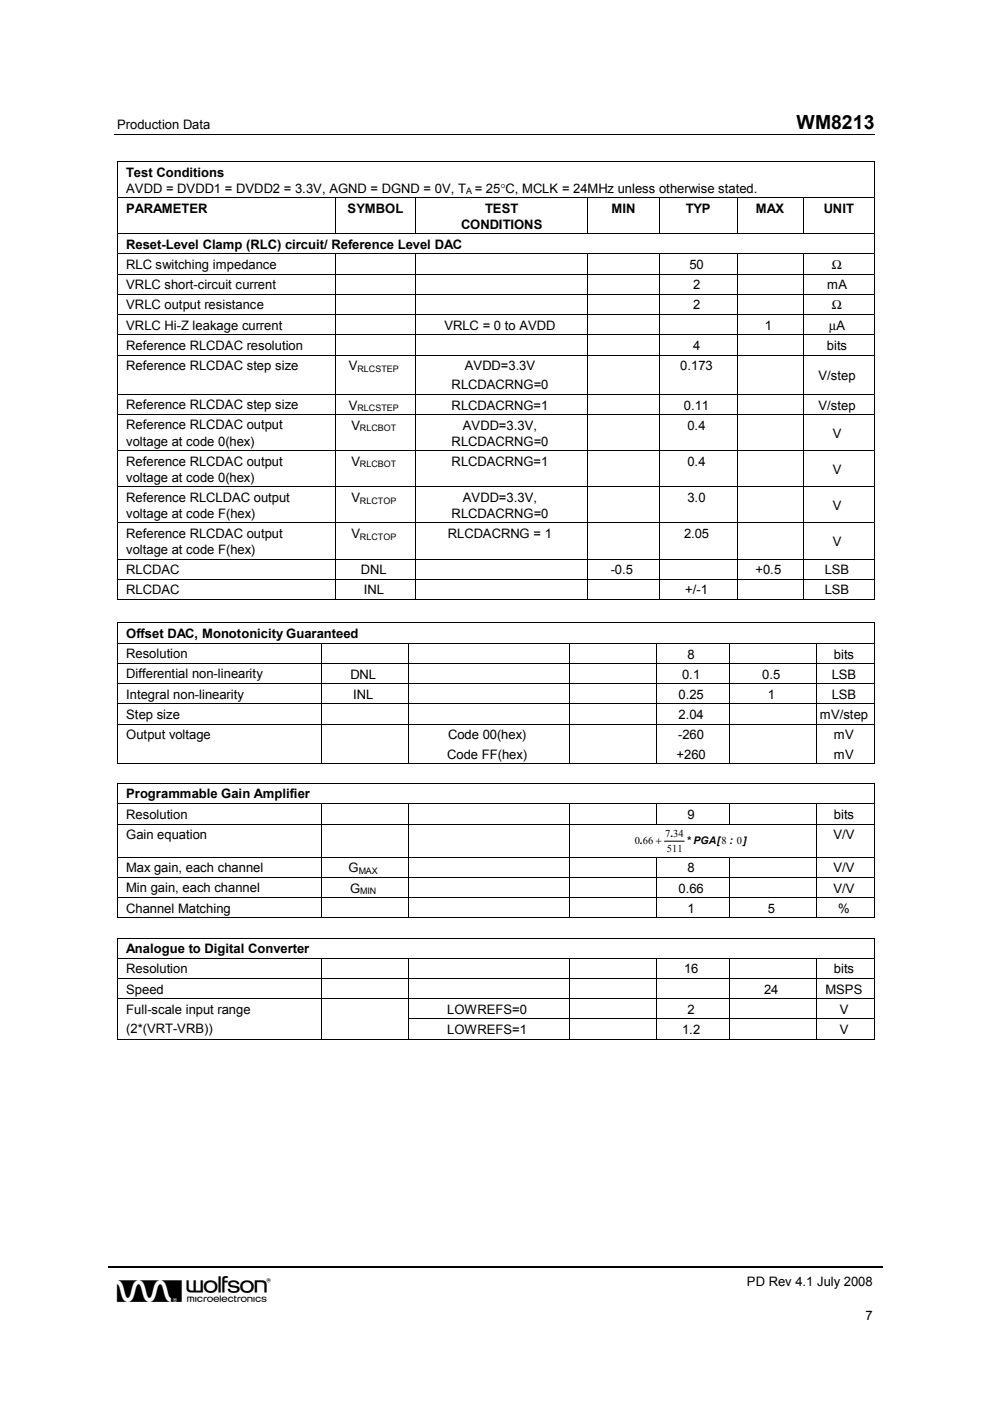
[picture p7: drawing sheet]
<svg xmlns="http://www.w3.org/2000/svg" width="210mm" height="297mm" viewBox="0 0 210 297" stroke-linecap="round" stroke-linejoin="round" font-family="sans-serif">
<defs><g id="words">
<text font-size="6.9" x="24.8" y="276.1">w</text>
<text font-size="4.1" x="168.9" y="27.3">WM8213</text>
<g font-size="2.8">
<text x="24.8" y="27.3">Production Data</text>
<text x="26.8" y="37.4">Test Conditions</text>
<text x="26.8" y="40.9">AVDD = DVDD1 = DVDD2 = 3.3V, AGND = DGND = 0V, T = 25°C, MCLK = 24MHz unless otherwise stated.</text>
<text x="26.8" y="45.1">PARAMETER</text>
<text x="73.7" y="45.1">SYMBOL</text>
<text x="102.9" y="45.1">TEST</text>
<text x="129.7" y="45.1">MIN</text>
<text x="145.4" y="45.1">TYP</text>
<text x="160.2" y="45.1">MAX</text>
<text x="174.7" y="45.1">UNIT</text>
<text x="26.8" y="52.7">Reset-Level Clamp (RLC) circuit/ Reference Level DAC</text>
<text x="97.7" y="48.5">CONDITIONS</text>
<text x="26.8" y="57">RLC switching impedance</text>
<text x="146.2" y="57.1">50</text>
<text x="176.4" y="57.1">Ω</text>
<text x="26.8" y="61.3">VRLC short-circuit current</text>
<text x="26.8" y="65.6">VRLC output resistance</text>
<text x="146.9" y="61.3">2</text>
<text x="146.9" y="65.6">2</text>
<text x="175.4" y="61.3">mA</text>
<text x="176.4" y="65.6">Ω</text>
<text x="26.8" y="69.9">VRLC Hi-Z leakage current</text>
<text x="94.2" y="69.9">VRLC = 0 to AVDD</text>
<text x="162.2" y="69.9">1</text>
<text x="175.8" y="69.9">µA</text>
<text x="26.8" y="74.2">Reference RLCDAC resolution</text>
<text x="146.9" y="74.2">4</text>
<text x="175.3" y="74.2">bits</text>
<text x="26.8" y="78.4">Reference RLCDAC step size</text>
<text x="74" y="78.5">V</text>
<text x="95.8" y="82.5">RLCDACRNG=0</text>
<text x="98.6" y="78.5">AVDD=3.3V</text>
<text x="144.2" y="78.5">0.173</text>
<text x="173.5" y="80.5">V/step</text>
<text x="26.8" y="86.8">Reference RLCDAC step size</text>
<text x="74" y="86.8">V</text>
<text x="95.8" y="86.8">RLCDACRNG=1</text>
<text x="145" y="86.8">0.11</text>
<text x="173.5" y="86.8">V/step</text>
<text x="26.8" y="91.1">Reference RLCDAC output</text>
<text x="26.8" y="94.5">voltage at code 0(hex)</text>
<text x="74.5" y="91.1">V</text>
<text x="95.8" y="94.5">RLCDACRNG=0</text>
<text x="98.1" y="91.1">AVDD=3.3V,</text>
<text x="145.8" y="91.1">0.4</text>
<text x="176.6" y="92.8">V</text>
<text x="26.8" y="98.7">Reference RLCDAC output</text>
<text x="74.5" y="98.8">V</text>
<text x="95.8" y="98.8">RLCDACRNG=1</text>
<text x="145.7" y="98.8">0.4</text>
<text x="176.6" y="100.5">V</text>
<text x="26.8" y="102.1">voltage at code 0(hex)</text>
<text x="26.8" y="106.4">Reference RLCLDAC output</text>
<text x="74.5" y="106.4">V</text>
<text x="98.1" y="106.4">AVDD=3.3V,</text>
<text x="145.8" y="106.4">3.0</text>
<text x="26.8" y="109.8">voltage at code F(hex)</text>
<text x="95.8" y="109.9">RLCDACRNG=0</text>
<text x="176.6" y="108.1">V</text>
<text x="26.8" y="114">Reference RLCDAC output</text>
<text x="26.8" y="117.5">voltage at code F(hex)</text>
<text x="74.5" y="114.1">V</text>
<text x="95" y="114.1">RLCDACRNG = 1</text>
<text x="145" y="114.1">2.05</text>
<text x="176.6" y="115.8">V</text>
<text x="26.8" y="121.7">RLCDAC</text>
<text x="26.8" y="126">RLCDAC</text>
<text x="76.5" y="121.8">DNL</text>
<text x="129.5" y="121.8">-0.5</text>
<text x="160.2" y="121.8">+0.5</text>
<text x="174.9" y="121.8">LSB</text>
<text x="77.1" y="126">INL</text>
<text x="145.3" y="126">+/-1</text>
<text x="174.9" y="126">LSB</text>
<text x="26.8" y="135.3">Offset DAC, Monotonicity Guaranteed</text>
<text x="26.8" y="139.6">Resolution</text>
<text x="26.8" y="143.8">Differential non-linearity</text>
<text x="74.3" y="143.9">DNL</text>
<text x="144.6" y="143.9">0.1</text>
<text x="145.8" y="139.6">8</text>
<text x="161.6" y="143.9">0.5</text>
<text x="176.4" y="143.9">LSB</text>
<text x="176.8" y="139.6">bits</text>
<text x="26.8" y="148.1">Integral non-linearity</text>
<text x="74.8" y="148.2">INL</text>
<text x="143.9" y="148.2">0.25</text>
<text x="162.8" y="148.2">1</text>
<text x="176.4" y="148.2">LSB</text>
<text x="26.8" y="152.4">Step size</text>
<text x="143.9" y="152.4">2.04</text>
<text x="173.8" y="152.4">mV/step</text>
<text x="26.8" y="156.7">Output voltage</text>
<text x="94.8" y="160.8">Code FF(hex)</text>
<text x="95" y="156.7">Code 00(hex)</text>
<text x="143.5" y="160.8">+260</text>
<text x="143.8" y="156.7">-260</text>
<text x="176.8" y="160.8">mV</text>
<text x="176.8" y="156.7">mV</text>
<text x="26.8" y="169.3">Programmable Gain Amplifier</text>
<text x="26.8" y="173.6">Resolution</text>
<text x="145.8" y="173.7">9</text>
<text x="176.8" y="173.7">bits</text>
<text x="26.8" y="177.9">Gain equation</text>
<text x="176.7" y="177.9">V/V</text>
<text x="26.8" y="184.9">Max gain, each channel</text>
<text x="73.9" y="185">G</text>
<text x="145.8" y="185">8</text>
<text x="176.7" y="185">V/V</text>
<text x="26.8" y="189.2">Min gain, each channel</text>
<text x="74.3" y="189.2">G</text>
<text x="143.9" y="189.2">0.66</text>
<text x="176.7" y="189.2">V/V</text>
<text x="26.8" y="193.5">Channel Matching</text>
<text x="145.8" y="193.5">1</text>
<text x="162.8" y="193.5">5</text>
<text x="177.7" y="193.5">%</text>
<text x="26.8" y="202.1">Analogue to Digital Converter</text>
<text x="26.8" y="206.3">Resolution</text>
<text x="145" y="206.4">16</text>
<text x="176.8" y="206.4">bits</text>
<text x="26.8" y="210.7">Speed</text>
<text x="26.8" y="214.9">Full-scale input range</text>
<text x="94.8" y="215">LOWREFS=0</text>
<text x="145.7" y="215">2</text>
<text x="162" y="210.7">24</text>
<text x="175" y="210.7">MSPS</text>
<text x="178" y="215">V</text>
<text x="26.8" y="219">(2*(VRT-VRB))</text>
<text x="94.8" y="219.3">LOWREFS=1</text>
<text x="144.6" y="219.3">1.2</text>
<text x="178" y="219.3">V</text>
<text x="158.4" y="272.7">PD Rev 4.1 July 2008</text>
<text x="183.5" y="279.9">7</text>
</g>
<g font-size="2.2">
<text x="134.6" y="178.9">0.66 +</text>
<text x="141" y="177.5">7.34</text>
<text x="145.5" y="178.9">* PGA[8 : 0]</text>
<text x="141.4" y="180.7">511</text>
</g>
<g font-size="1.9">
<text x="98.8" y="41.1">A</text>
<text x="75.8" y="78.8">RLCSTEP</text>
<text x="75.8" y="87.2">RLCSTEP</text>
<text x="76.3" y="91.4">RLCBOT</text>
<text x="76.3" y="99.1">RLCBOT</text>
<text x="76.3" y="106.8">RLCTOP</text>
<text x="76.3" y="114.4">RLCTOP</text>
<text x="76.1" y="185.3">MAX</text>
<text x="76.4" y="189.6">MIN</text>
</g>
</g></defs>
<g fill="none" stroke="#000" stroke-width=".21">
<path d="M24.3 28.6h161.2M24.8 34.2h160.7M24.9 34.3v7.5M185.5 34.3v7.5M24.8 41.9h160.7M24.8 49.6h160.7M24.8 53.8h160.7M24.8 58.1h160.7M24.9 42v7.5M24.9 49.7v4.1M24.9 53.9v4.1M24.9 58.2v4.2"/>
<path d="M71.1 42v7.5M71.1 53.9v4.1M71.1 58.2v4.2M88.1 42v7.5M88.1 53.9v4.1M88.1 58.2v4.2M124.6 42v7.5M124.6 53.9v4.1M124.6 58.2v4.2M139.8 42v7.5M139.8 53.9v4.1M139.8 58.2v4.2"/>
<path d="M156.3 42v7.5M156.3 53.9v4.1M156.3 58.2v4.2M170.3 42v7.5M170.3 53.9v4.1M170.3 58.2v4.2M185.5 42v7.5M185.5 49.7v4.1M185.5 53.9v4.1M185.5 58.2v4.2M24.8 62.4h160.7M24.8 66.7h160.7"/>
<path d="M24.8 71h160.7M24.8 75.3h160.7M24.9 62.5v4.1M24.9 66.8v4.1M24.9 71.1v4.1M24.9 75.4v8.1M71.1 62.5v4.1M71.1 66.8v4.1M71.1 71.1v4.1M71.1 75.4v8.1M88.1 62.5v4.1M88.1 66.8v4.1"/>
<path d="M88.1 71.1v4.1M88.1 75.4v8.1M124.6 62.5v4.1M124.6 66.8v4.1M124.6 71.1v4.1M124.6 75.4v8.1M139.8 62.5v4.1M139.8 66.8v4.1M139.8 71.1v4.1M139.8 75.4v8.1M156.3 62.5v4.1M156.3 66.8v4.1"/>
<path d="M156.3 71.1v4.1M156.3 75.4v8.1M170.3 62.5v4.1M170.3 66.8v4.1M170.3 71.1v4.1M170.3 75.4v8.1M185.5 62.5v4.1M185.5 66.8v4.1M185.5 71.1v4.1M185.5 75.4v8.1M24.8 83.6h160.7M24.8 87.9h160.7"/>
<path d="M24.8 95.5h160.7M24.9 83.7v4.1M24.9 88v7.5M24.9 95.6v7.5M71.1 83.7v4.1M71.1 88v7.5M71.1 95.6v7.5M88.1 83.7v4.1M88.1 88v7.5M88.1 95.6v7.5M124.6 83.7v4.1M124.6 88v7.5"/>
<path d="M124.6 95.6v7.5M139.8 83.7v4.1M139.8 88v7.5M139.8 95.6v7.5M156.3 83.7v4.1M156.3 88v7.5M156.3 95.6v7.5M170.3 83.7v4.1M170.3 88v7.5M170.3 95.6v7.5M185.5 83.7v4.1M185.5 88v7.5"/>
<path d="M185.5 95.6v7.5M24.8 103.2h160.7M24.8 110.9h160.7M24.8 118.5h160.7M24.9 103.3v7.5M24.9 111v7.4M24.9 118.6v4.1M71.1 103.3v7.5M71.1 111v7.4M71.1 118.6v4.1M88.1 103.3v7.5M88.1 111v7.4"/>
<path d="M88.1 118.6v4.1M124.6 103.3v7.5M124.6 111v7.4M124.6 118.6v4.1M139.8 103.3v7.5M139.8 111v7.4M139.8 118.6v4.1M156.3 103.3v7.5M156.3 111v7.4M156.3 118.6v4.1M170.3 103.3v7.5M170.3 111v7.4"/>
<path d="M170.3 118.6v4.1M185.5 103.3v7.5M185.5 111v7.4M185.5 118.6v4.1M24.8 122.8h160.7M24.8 127.1h46.2M24.8 132.1h160.7M24.8 136.4h160.7M24.9 122.9v4.3M24.9 132.2v4.1M24.9 136.5v4.1M68.1 136.5v4.1"/>
<path d="M71.1 122.9v4.3M71.2 127.1h16.9M86.7 136.5v4.1M88.1 122.9v4.3M88.2 127.1h36.3M120.6 136.5v4.1M124.6 122.9v4.3M124.7 127.1h15M139.2 136.5v4.1M139.8 122.9v4.3M139.9 127.1h16.3M154.6 136.5v4.1"/>
<path d="M156.3 122.9v4.3M156.4 127.1h13.8M170.3 122.9v4.3M170.3 127.1h15.1M173.2 136.5v4.1M185.5 122.9v4.3M185.5 132.2v4.1M185.5 136.5v4.1M24.8 140.7h160.7M24.8 144.9h160.7M24.8 149.2h160.7M24.8 153.5h160.7"/>
<path d="M24.9 140.8v4.1M24.9 145v4.1M24.9 149.3v4.2M24.9 153.6v8.2M68.1 140.8v4.1M68.1 145v4.1M68.1 149.3v4.2M68.1 153.6v8.2M86.7 140.8v4.1M86.7 145v4.1M86.7 149.3v4.2M86.7 153.6v8.2"/>
<path d="M120.6 140.8v4.1M120.6 145v4.1M120.6 149.3v4.2M120.6 153.6v8.2M139.2 140.8v4.1M139.2 145v4.1M139.2 149.3v4.2M139.2 153.6v8.2M154.6 140.8v4.1M154.6 145v4.1M154.6 149.3v4.2M154.6 153.6v8.2"/>
<path d="M173.2 140.8v4.1M173.2 145v4.1M173.2 149.3v4.2M173.2 153.6v8.2M185.5 140.8v4.1M185.5 145v4.1M185.5 149.3v4.2M185.5 153.6v8.2M24.8 161.8h160.7M24.8 166.1h160.7M24.8 170.4h160.7M24.8 174.7h160.7"/>
<path d="M24.9 166.2v4.1M24.9 170.5v4.1M24.9 174.8v6.9M68.1 170.5v4.1M68.1 174.8v6.9M86.7 170.5v4.1M86.7 174.8v6.9M120.6 170.5v4.1M120.6 174.8v6.9M139.2 170.5v4.1M140.9 178.3h4.2M154.6 170.5v4.1"/>
<path d="M173.2 170.5v4.1M173.2 174.8v6.9M185.5 166.2v4.1M185.5 170.5v4.1M185.5 174.8v6.9M24.8 181.7h160.7M24.8 186h160.7M24.8 190.3h160.7M24.8 194.6h160.7M24.8 198.9h160.7M24.9 181.8v4.2M24.9 186.1v4.1"/>
<path d="M24.9 190.4v4.1M24.9 199v4.1M68.1 181.8v4.2M68.1 186.1v4.1M68.1 190.4v4.1M86.7 181.8v4.2M86.7 186.1v4.1M86.7 190.4v4.1M120.6 181.8v4.2M120.6 186.1v4.1M120.6 190.4v4.1M139.2 181.8v4.2"/>
<path d="M139.2 186.1v4.1M139.2 190.4v4.1M154.6 181.8v4.2M154.6 186.1v4.1M154.6 190.4v4.1M173.2 181.8v4.2M173.2 186.1v4.1M173.2 190.4v4.1M185.5 181.8v4.2M185.5 186.1v4.1M185.5 190.4v4.1M185.5 199v4.1"/>
<path d="M24.8 203.2h160.7M24.8 207.5h160.7M24.8 211.8h160.7M24.9 203.2v4.2M24.9 207.6v4.1M24.9 211.8v4.1M24.9 216.2v4.3M68.1 203.2v4.2M68.1 207.6v4.1M68.1 211.8v4.1M68.1 216.2v4.3M86.7 203.2v4.2"/>
<path d="M86.7 207.6v4.1M86.7 211.8v4.1M86.7 216.2v4.3M86.7 216h33.9M120.6 203.2v4.2M120.6 207.6v4.1M120.6 211.8v4.1M120.6 216.2v4.3M120.7 216h18.4M139.2 203.2v4.2M139.2 207.6v4.1M139.2 211.8v4.1"/>
<path d="M139.2 216.2v4.3M139.3 216h15.3M154.6 203.2v4.2M154.6 207.6v4.1M154.6 211.8v4.1M154.6 216.2v4.3M154.7 216h18.4M173.2 203.2v4.2M173.2 207.6v4.1M173.2 211.8v4.1M173.2 216.2v4.3M173.3 216h12.1"/>
<path d="M185.5 203.2v4.2M185.5 207.6v4.1M185.5 211.8v4.1M185.5 216.2v4.3M24.8 220.4h43.2M68.2 220.4h18.4M86.7 220.4h33.9M120.7 220.4h18.4M139.3 220.4h15.3M154.7 220.4h18.4M173.3 220.4h12.1"/>
</g>
<path d="M23 268.7h164.3" fill="none" stroke="#000" stroke-width=".34"/>
<g fill="#000">
<path d="M24.8 34.2h.2v.1h-.2zM185.4 34.2h.1v.1h-.1zM24.8 132h.2v.2h-.2zM185.4 127h.1v.2h-.1zM185.4 132h.1v.2h-.1zM24.8 161.8h.2v.1h-.2zM24.8 166h.2v.2h-.2zM185.4 161.8h.1v.1h-.1zM185.4 166h.1v.2h-.1zM24.8 194.5h.2v.2h-.2zM24.8 198.8h.2v.2h-.2zM185.4 194.5h.1v.2h-.1z"/>
<path d="M185.4 198.8h.1v.2h-.1zM24.8 215.9h.2v.3h-.2zM68 215.9h.2v.3h-.2zM86.6 215.9h.1v.3h-.1zM120.6 215.9h.1v.3h-.1zM139.1 215.9h.2v.3h-.2zM154.6 215.9h.1v.3h-.1zM173.1 215.9h.2v.3h-.2zM185.4 215.9h.1v.3h-.1zM185.4 220.3h.1v.2h-.1z"/>
</g>
<use href="#words"/>
</svg>
